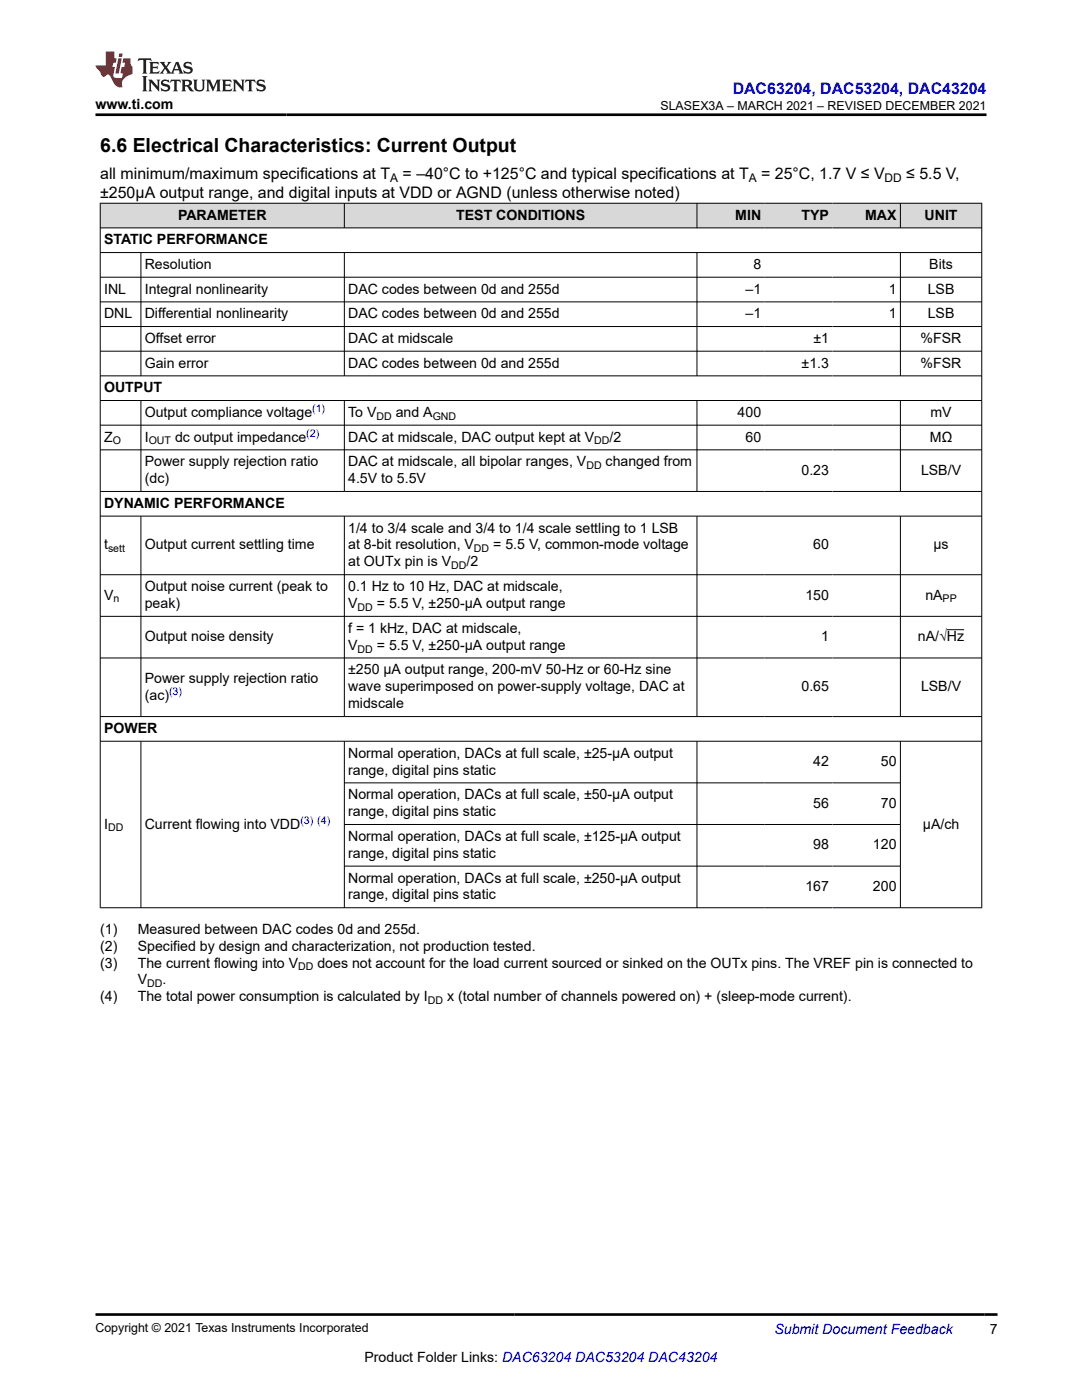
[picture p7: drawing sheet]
<svg xmlns="http://www.w3.org/2000/svg" width="216mm" height="279mm" viewBox="0 0 216 279" stroke-linecap="round" stroke-linejoin="round" font-family="sans-serif">
<defs><g id="words">
<text font-size="3.9" x="20" y="30.3">6.6 Electrical Characteristics: Current Output</text>
<text font-size="3.2" fill="#00f" x="146.2" y="18.7">DAC63204, DAC53204, DAC43204</text>
<g font-size="3.2">
<text x="20" y="35.7">all minimum/maximum specifications at T</text>
<text x="80.3" y="35.7">= –40°C to +125°C and typical specifications at T</text>
<text x="151.9" y="35.7">= 25°C, 1.7 V ≤ V</text>
<text x="180.8" y="35.7">≤ 5.5 V,</text>
<text x="20" y="39.5">±250µA output range, and digital inputs at VDD or AGND (unless otherwise noted)</text>
</g>
<g font-size="2.8">
<text x="19" y="21.8">www.ti.com</text>
<text x="35.5" y="43.8">PARAMETER</text>
<text x="91" y="43.8">TEST CONDITIONS</text>
<text x="146.7" y="43.8">MIN</text>
<text x="159.9" y="43.8">TYP</text>
<text x="172.6" y="43.8">MAX</text>
<text x="184.5" y="43.8">UNIT</text>
<text x="20.8" y="48.8">STATIC PERFORMANCE</text>
<text x="28.9" y="53.7">Resolution</text>
<text x="150.3" y="53.7">8</text>
<text x="185.4" y="53.7">Bits</text>
<text x="20.8" y="58.6">INL</text>
<text x="28.9" y="58.6">Integral nonlinearity</text>
<text x="69.5" y="58.6">DAC codes between 0d and 255d</text>
<text x="148.8" y="58.6">–1</text>
<text x="177.3" y="58.6">1</text>
<text x="185.1" y="58.6">LSB</text>
<text x="20.8" y="63.5">DNL</text>
<text x="28.9" y="63.5">Differential nonlinearity</text>
<text x="69.5" y="63.5">DAC codes between 0d and 255d</text>
<text x="148.8" y="63.5">–1</text>
<text x="177.3" y="63.5">1</text>
<text x="185.1" y="63.5">LSB</text>
<text x="28.9" y="68.4">Offset error</text>
<text x="69.5" y="68.4">DAC at midscale</text>
<text x="162.3" y="68.4">±1</text>
<text x="183.7" y="68.4">%FSR</text>
<text x="28.9" y="73.4">Gain error</text>
<text x="69.5" y="73.4">DAC codes between 0d and 255d</text>
<text x="160" y="73.4">±1.3</text>
<text x="183.7" y="73.4">%FSR</text>
<text x="20.8" y="78.3">OUTPUT</text>
<text x="28.9" y="83.2">Output compliance voltage</text>
<text x="69.5" y="83.2">To V</text>
<text x="79" y="83.2">and A</text>
<text x="147.2" y="83.2">400</text>
<text x="185.7" y="83.2">mV</text>
<text x="20.8" y="88.1">Z</text>
<text x="28.9" y="88.1">I</text>
<text x="34.9" y="88.1">dc output impedance</text>
<text x="69.5" y="88.1">DAC at midscale, DAC output kept at V</text>
<text x="121.6" y="88.1">/2</text>
<text x="148.8" y="88.1">60</text>
<text x="185.5" y="88.1">MΩ</text>
<text x="28.9" y="93">Power supply rejection ratio</text>
<text x="69.5" y="93">DAC at midscale, all bipolar ranges, V</text>
<text x="120.8" y="93">changed from</text>
<text x="159.9" y="94.7">0.23</text>
<text x="183.8" y="94.7">LSB/V</text>
<text x="20.8" y="101.4">DYNAMIC PERFORMANCE</text>
<text x="28.9" y="96.4">(dc)</text>
<text x="69.5" y="96.4">4.5V to 5.5V</text>
<text x="69.5" y="106.3">1/4 to 3/4 scale and 3/4 to 1/4 scale settling to 1 LSB</text>
<text x="20.8" y="109.7">t</text>
<text x="28.9" y="109.7">Output current settling time</text>
<text x="69.5" y="113">at OUTx pin is V</text>
<text x="69.5" y="109.7">at 8-bit resolution, V</text>
<text x="93.1" y="113">/2</text>
<text x="98.4" y="109.7">= 5.5 V, common-mode voltage</text>
<text x="162.3" y="109.7">60</text>
<text x="186.3" y="109.7">µs</text>
<text x="20.8" y="119.7">V</text>
<text x="28.9" y="118">Output noise current (peak to</text>
<text x="69.5" y="118">0.1 Hz to 10 Hz, DAC at midscale,</text>
<text x="160.7" y="119.7">150</text>
<text x="184.6" y="119.7">nA</text>
<text x="28.9" y="121.4">peak)</text>
<text x="69.5" y="121.4">V</text>
<text x="75.2" y="121.4">= 5.5 V, ±250-µA output range</text>
<text x="28.9" y="128">Output noise density</text>
<text x="69.5" y="126.3">f = 1 kHz, DAC at midscale,</text>
<text x="69.5" y="129.7">V</text>
<text x="75.2" y="129.7">= 5.5 V, ±250-µA output range</text>
<text x="163.9" y="128">1</text>
<text x="183.2" y="128">nA/√Hz</text>
<text x="28.9" y="136.3">Power supply rejection ratio</text>
<text x="69.5" y="134.6">±250 µA output range, 200-mV 50-Hz or 60-Hz sine</text>
<text x="69.5" y="138">wave superimposed on power-supply voltage, DAC at</text>
<text x="159.9" y="138">0.65</text>
<text x="183.8" y="138">LSB/V</text>
<text x="28.9" y="139.7">(ac)</text>
<text x="69.5" y="141.4">midscale</text>
<text x="20.8" y="146.3">POWER</text>
<text x="69.5" y="151.2">Normal operation, DACs at full scale, ±25-µA output</text>
<text x="69.5" y="154.6">range, digital pins static</text>
<text x="162.3" y="152.9">42</text>
<text x="175.8" y="152.9">50</text>
<text x="69.5" y="159.5">Normal operation, DACs at full scale, ±50-µA output</text>
<text x="162.3" y="161.2">56</text>
<text x="175.8" y="161.2">70</text>
<text x="20.8" y="165.4">I</text>
<text x="28.9" y="165.4">Current flowing into VDD</text>
<text x="69.5" y="162.9">range, digital pins static</text>
<text x="69.5" y="167.8">Normal operation, DACs at full scale, ±125-µA output</text>
<text x="184.1" y="165.4">µA/ch</text>
<text x="69.5" y="171.2">range, digital pins static</text>
<text x="162.3" y="169.5">98</text>
<text x="174.2" y="169.5">120</text>
<text x="69.5" y="176.1">Normal operation, DACs at full scale, ±250-µA output</text>
<text x="69.5" y="179.5">range, digital pins static</text>
<text x="160.7" y="177.8">167</text>
<text x="174.2" y="177.8">200</text>
<text x="20" y="186.3">(1)</text>
<text x="20" y="189.7">(2)</text>
<text x="27.5" y="186.3">Measured between DAC codes 0d and 255d.</text>
<text x="27.5" y="189.7">Specified by design and characterization, not production tested.</text>
<text x="20" y="193.1">(3)</text>
<text x="27.5" y="193.1">The current flowing into V</text>
<text x="27.5" y="196.5">V</text>
<text x="32.4" y="196.5">.</text>
<text x="63.3" y="193.1">does not account for the load current sourced or sinked on the OUTx pins. The VREF pin is connected to</text>
<text x="20" y="199.9">(4)</text>
<text x="27.5" y="199.9">The total power consumption is calculated by I</text>
<text x="89.2" y="199.9">x (total number of channels powered on) + (sleep-mode current).</text>
<text x="197.5" y="266.1">7</text>
<text x="72.7" y="271.7">Product Folder Links: DAC63204 DAC53204 DAC43204</text>
</g>
<text font-size="2.8" fill="#00f" x="154.5" y="266.2">Submit Document Feedback</text>
<g font-size="2.5">
<text x="131.8" y="21.9">SLASEX3A – MARCH 2021 – REVISED DECEMBER 2021</text>
<text x="19" y="265.9">Copyright © 2021 Texas Instruments Incorporated</text>
</g>
<g font-size="2.4">
<text x="77.9" y="36.3">A</text>
<text x="149.4" y="36.3">A</text>
<text x="176.5" y="36.3">DD</text>
</g>
<g font-size="2.1" fill="#00f">
<text x="62.3" y="82.3">(1)</text>
<text x="61.1" y="87.2">(2)</text>
<text x="33.7" y="138.7">(3)</text>
<text x="59.9" y="164.4">(3) (4)</text>
</g>
<g font-size="2.1">
<text x="75.1" y="83.8">DD</text>
<text x="86.3" y="83.8">GND</text>
<text x="22.5" y="88.7">O</text>
<text x="29.7" y="88.7">OUT</text>
<text x="118.6" y="88.7">DD</text>
<text x="117" y="93.6">DD</text>
<text x="21.6" y="110.2">sett</text>
<text x="90" y="113.6">DD</text>
<text x="94.6" y="110.2">DD</text>
<text x="22.6" y="120.2">n</text>
<text x="71.4" y="121.9">DD</text>
<text x="188.1" y="120.2">PP</text>
<text x="71.4" y="130.2">DD</text>
<text x="21.6" y="165.9">DD</text>
<text x="29.4" y="197">DD</text>
<text x="59.5" y="193.7">DD</text>
<text x="85.4" y="200.4">DD</text>
</g>
</g></defs>
<g fill="#d8d8d8">
<path d="M20 40.6h175.9v4.9h-175.9z" fill-rule="evenodd"/>
<path d="M20.1 40.6h48.5v4.8h-48.5z" fill-rule="evenodd"/>
<path d="M68.8 40.6h70.2v4.8h-70.2z" fill-rule="evenodd"/>
<path d="M139.1 40.6h13.5v4.8h-13.5z" fill-rule="evenodd"/>
<path d="M152.6 40.6h13.5v4.8h-13.5z" fill-rule="evenodd"/>
<path d="M166.1 40.6h13.5v4.8h-13.5z" fill-rule="evenodd"/>
<path d="M179.7 40.6h16.1v4.8h-16.1z" fill-rule="evenodd"/>
</g>
<g fill="none" stroke="#000" stroke-width=".2">
<path d="M19.9 40.6h176.1M19.9 45.5h176.1M19.9 50.4h176.1M19.9 55.3h176.1M20 40.5v140.7M28.1 50.4v24.7M68.7 40.5v5M68.7 50.4v24.7M139.1 40.5v5M139.1 50.4v24.7M179.7 40.5v5M179.7 50.4v24.7"/>
<path d="M195.9 40.5v140.7M19.9 60.2h176.1M19.9 65.2h176.1M19.9 70.1h176.1M19.9 75h176.1M19.9 79.9h176.1M28.1 79.9v18.2M68.7 79.9v18.2M139.1 79.9v18.2M179.7 79.9v18.2M19.9 84.9h176.1M19.9 89.8h176.1"/>
<path d="M19.9 98.1h176.1M19.9 103h176.1M19.9 114.7h176.1M28.1 103v40.1M68.7 103v40.1M139.1 103v40.1M179.7 103v40.1M19.9 123h176.1M19.9 131.3h176.1M188.9 125.7h3.5M19.9 143h176.1M19.9 147.9h176.1"/>
<path d="M28.1 147.9v33.3M68.7 147.9v33.3M68.7 156.2h111M139.1 147.9v33.3M179.7 147.9v33.3M68.7 164.5h111M68.7 172.9h111M19.9 181.2h176.1"/>
</g>
<path d="M27.7 11.6l-.2 .6 .5-.2h.6v.1v2.2l-.2 .4h1l-.2-.4v-2.2v-.1h.5l.5 .2-.1-.6zM29.8 12.4l.2 .3v1.6l-.2 .4h1.9l.1-.6a1.08 1.08 0 0 1-1.3 .2v-.7h.6l.4 .2v-.7l-.4 .2h-.6v-.5l.2-.2a1 1 0 0 1 1 .3l-.1-.5zM31.8 12.4l1 1.1-1 1.2h.9l-.2-.2 .4-.8 .5 .8-.2 .2h1.6l-.2-.2 .1-.5h1l.1 .5-.1 .2h.9l-.2-.4-.8-1.9h-.5l-1 2.1-.8-1.1 .9-1h-.8l.2 .2-.5 .6-.3-.6 .1-.2zM35.2 12.8l.4 1h-.8zM36.8 12.5a.65 .65 0 0 0-.2 .7 .65 .65 0 0 0 .6 .5l.7 .1 .1 .3a.79 .79 0 0 1-.7 .4 .79 .79 0 0 1-.7-.5l.1 .7 .2-.1a.93 .93 0 0 0 1.1 0 .93 .93 0 0 0 .4-.9 1.46 1.46 0 0 0-1.2-.6l-.1-.3a1.09 1.09 0 0 1 1.2 .2l-.2-.6-.1 .1-.6-.2zM28.4 15.2l.2 .4v2.2l-.2 .4h1l-.2-.4v-2.2l.2-.4zM29.6 15.9l.2 .4v1.5l-.2 .4h.8l-.3-.4v-1.3l1.7 1.8v-2l.2-.4h-.8l.2 .2 .1 1.1-1.2-1.3zM32.3 16a.65 .65 0 0 0-.2 .8 .65 .65 0 0 0 .7 .4l.6 .2 .1 .2a.79 .79 0 0 1-.7 .4 .79 .79 0 0 1-.7-.5l.1 .7 .2-.1a.93 .93 0 0 0 1.1 .1 .93 .93 0 0 0 .4-1 1.46 1.46 0 0 0-1.2-.5l-.1-.4a1.09 1.09 0 0 1 1.2 .2l-.2-.6-.1 .1-.6-.1zM34.1 15.9l-.1 .6a.63 .63 0 0 1 .7-.3l.1 1.6-.3 .4h1l-.2-.4v-1.6a.66 .66 0 0 1 .8 .3l-.1-.6zM36.2 15.9l.2 .4v1.5l-.2 .4h.9l-.2-.2v-.7h.5l.1 .2a.79 .79 0 0 0 1.2 .6l-1-.9a.61 .61 0 0 0 .6-.6 .61 .61 0 0 0-.5-.7zM36.9 16.2h.2a.47 .47 0 0 1 .5 .1 .47 .47 0 0 1 .1 .5l-.2 .1-.6 .1zM38.5 15.9l.2 .2a2.27 2.27 0 0 0 .4 2 1.04 1.04 0 0 0 1.7-.7v-1.3l.2-.2h-.8l.2 .4v1.1a.6 .6 0 0 1-.6 .6 .6 .6 0 0 1-.6-.6v-1.1l.3-.4zM41.1 15.9l.2 .4v1.5l-.2 .4h.7l-.2-.4v-1.4l.9 1.9 .8-1.9v1.4l-.2 .4h1l-.3-.4v-1.5l.3-.4h-.8l-.7 1.5-.7-1.5zM44.3 15.9l.2 .4v1.5l-.2 .4h1.9l.1-.6a1.09 1.09 0 0 1-1.3 .2v-.7h.6l.4 .2v-.6l-.4 .2h-.6v-.6l.2-.1a1.01 1.01 0 0 1 1 .3l-.1-.6zM46.4 15.9l.3 .4v1.5l-.3 .4h.8l-.2-.4v-1.3l1.6 1.8v-2l.2-.4h-.7l.2 .2v1.1l-1.2-1.3zM49 15.9l-.1 .6a.63 .63 0 0 1 .8-.3v1.6l-.3 .4h1l-.2-.4v-1.6a.66 .66 0 0 1 .8 .3l-.1-.6zM51.4 16a.65 .65 0 0 0-.2 .8 .65 .65 0 0 0 .6 .4l.6 .2 .2 .2a.79 .79 0 0 1-.8 .4 .79 .79 0 0 1-.6-.5l.1 .7 .2-.1a.93 .93 0 0 0 1 .1 .93 .93 0 0 0 .5-1 1.46 1.46 0 0 0-1.3-.5l-.1-.4a1.09 1.09 0 0 1 1.3 .2l-.2-.6-.2 .1-.5-.1z" fill="#231f20"/>
<path d="M21.1 10.3v2.7h-2.1l.1 .4 .9 1a.95 .95 0 0 0 .9 .9 .59 .59 0 0 1 .6-.4 .59 .59 0 0 1 .5 .3l.4 .8a1.59 1.59 0 0 0 2.1 1.4 1.61 1.61 0 0 1 1-2.3l1-.3-.1-1.5a1.59 1.59 0 0 1-.4-1.7h-1.4l-.2 .9h.5l-.1 .9h-.5l-.2 .9v.3l.4 .1-.2 .9h-.6a.73 .73 0 0 1-1.1-.7l.3-1.5h-.5l.2-.9h.5l.2-.9h-.5v-1.3zM23.6 11.6l-.6 3.1h.7l.6-3.1zM23.8 10.7l-.1 .6h.7l.1-.6z" fill="#ed1c24"/>
<path d="M19 22.9h177.8M19.1 262.3h179.9" fill="none" stroke="#000" stroke-width=".53"/>
<use href="#words"/>
</svg>
